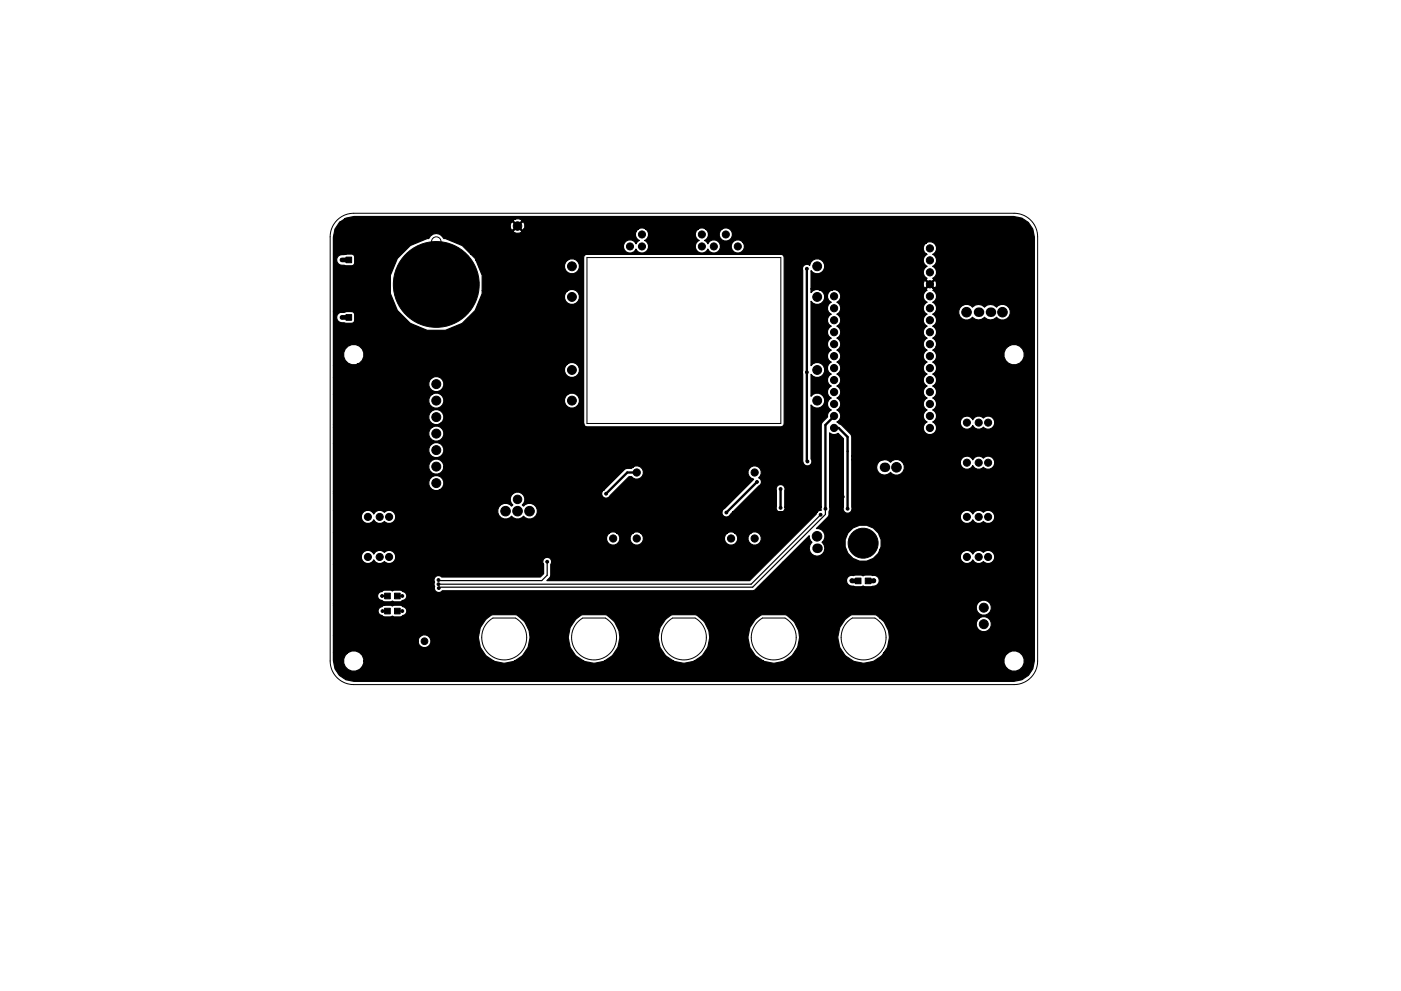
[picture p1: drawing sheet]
<svg xmlns="http://www.w3.org/2000/svg" width="297mm" height="210mm" viewBox="0 0 297 210" stroke-linecap="round" stroke-linejoin="round" font-family="sans-serif">
<g fill="none" stroke="#000" stroke-width=".21">
<path d="M71.5 46.7a5 5 0 0 1 3.5-1.5h140a5 5 0 0 1 5 5v90a5 5 0 0 1-5 5h-140a5 5 0 0 1-5-5v-90a5 5 0 0 1 1.5-3.5zM124.5 54.6h41.1v35.2h-41.1zM103.5 131.9l1-.8h4.8a4.8 4.8 0 0 1 1.5 6.9 4.8 4.8 0 0 1-7 .9 4.8 4.8 0 0 1-.3-7zM122.6 131.9l1-.8h4.7a4.8 4.8 0 0 1 1.6 6.9 4.8 4.8 0 0 1-7 .9 4.8 4.8 0 0 1-.3-7zM141.6 131.9l1-.8h4.8a4.8 4.8 0 0 1 1.5 6.9 4.8 4.8 0 0 1-7 .9 4.8 4.8 0 0 1-.3-7zM160.7 131.9l1-.8h4.7a4.8 4.8 0 0 1 1.6 6.9 4.8 4.8 0 0 1-7 .9 4.8 4.8 0 0 1-.3-7zM179.7 131.9l1-.8h4.8a4.8 4.8 0 0 1 1.5 6.9 4.8 4.8 0 0 1-7 .9 4.8 4.8 0 0 1-.3-7z"/>
<circle cx="92.5" cy="51.2" r="1"/>
</g>
<g fill="#000" stroke="#000" stroke-width=".21">
<path d="M73.4 54.5h1.2v1.2h-1.2zM75.4 54.5h1.2v1.2h-1.2zM73.4 66.7h1.2v1.2h-1.2zM75.4 66.7h1.2v1.2h-1.2zM125.8 105.8h2.3v2.9h-2.3zM136.9 105.8h2.3v2.9h-2.3zM150.8 105.8h2.2v2.9h-2.2zM161.9 105.8h2.4v2.9h-2.4zM81.6 125.8h1.2v1.2h-1.2zM81.6 129h1.2v1.2h-1.2zM83.6 125.8h1.2v1.2h-1.2zM83.6 129h1.2v1.2h-1.2z"/>
<path d="M181.4 122.6h1.2v1.2h-1.2zM183.4 122.6h1.2v1.2h-1.2z"/>
<circle cx="72.5" cy="55.1" r=".3"/>
<circle cx="109.7" cy="48" r=".9"/>
<circle cx="116.7" cy="56.5" r=".94"/>
<circle cx="121.3" cy="56.5" r=".94"/>
<circle cx="133.6" cy="49.7" r=".75"/>
<circle cx="133.6" cy="52.3" r=".75"/>
<circle cx="136.1" cy="52.3" r=".75"/>
<circle cx="136.1" cy="49.7" r=".75"/>
<circle cx="138.6" cy="49.7" r=".75"/>
<circle cx="138.6" cy="52.3" r=".75"/>
<circle cx="141.2" cy="49.7" r=".75"/>
<circle cx="141.2" cy="52.3" r=".75"/>
<circle cx="143.7" cy="52.3" r=".75"/>
<circle cx="143.7" cy="49.7" r=".75"/>
<circle cx="146.3" cy="52.3" r=".75"/>
<circle cx="146.3" cy="49.7" r=".75"/>
<circle cx="148.8" cy="52.3" r=".75"/>
<circle cx="148.8" cy="49.7" r=".75"/>
<circle cx="151.3" cy="52.3" r=".75"/>
<circle cx="151.3" cy="49.7" r=".75"/>
<circle cx="153.9" cy="52.3" r=".75"/>
<circle cx="153.9" cy="49.7" r=".75"/>
<circle cx="156.4" cy="49.7" r=".75"/>
<circle cx="156.4" cy="52.3" r=".75"/>
<circle cx="168.7" cy="56.5" r=".94"/>
<circle cx="171.1" cy="57" r=".3"/>
<circle cx="173.3" cy="56.5" r=".94"/>
<circle cx="197.2" cy="55.2" r=".76"/>
<circle cx="197.2" cy="52.7" r=".76"/>
<circle cx="197.2" cy="57.8" r=".76"/>
<circle cx="72.5" cy="67.3" r=".3"/>
<circle cx="92.5" cy="60.3" r="9.1"/>
<circle cx="116.7" cy="78.5" r=".94"/>
<circle cx="116.7" cy="63" r=".94"/>
<circle cx="121.3" cy="78.5" r=".94"/>
<circle cx="121.3" cy="63" r=".94"/>
<circle cx="168.7" cy="78.5" r=".94"/>
<circle cx="168.7" cy="63" r=".94"/>
<circle cx="171.1" cy="79" r=".3"/>
<circle cx="173.3" cy="78.5" r=".94"/>
<circle cx="173.3" cy="63" r=".94"/>
<circle cx="176.8" cy="65.4" r=".76"/>
<circle cx="176.8" cy="73" r=".76"/>
<circle cx="176.8" cy="78.1" r=".76"/>
<circle cx="176.8" cy="75.6" r=".76"/>
<circle cx="176.8" cy="62.9" r=".76"/>
<circle cx="176.8" cy="70.5" r=".76"/>
<circle cx="176.8" cy="67.9" r=".76"/>
<circle cx="197.2" cy="70.5" r=".76"/>
<circle cx="197.2" cy="67.9" r=".76"/>
<circle cx="197.2" cy="75.6" r=".76"/>
<circle cx="197.2" cy="65.4" r=".76"/>
<circle cx="197.2" cy="60.3" r=".76"/>
<circle cx="197.2" cy="62.9" r=".76"/>
<circle cx="197.2" cy="73" r=".76"/>
<circle cx="197.2" cy="78.1" r=".76"/>
<circle cx="204.9" cy="66.2" r="1.02"/>
<circle cx="212.5" cy="66.2" r="1.02"/>
<circle cx="92.5" cy="95.5" r=".95"/>
<circle cx="92.5" cy="88.5" r=".95"/>
<circle cx="92.5" cy="81.5" r=".95"/>
<circle cx="92.5" cy="85" r=".95"/>
<circle cx="92.5" cy="92" r=".95"/>
<circle cx="92.5" cy="99" r=".95"/>
<circle cx="116.7" cy="85" r=".94"/>
<circle cx="121.3" cy="85" r=".94"/>
<circle cx="168.7" cy="85" r=".94"/>
<circle cx="171.2" cy="97.9" r=".3"/>
<circle cx="173.3" cy="85" r=".94"/>
<circle cx="176.8" cy="80.6" r=".76"/>
<circle cx="176.8" cy="85.7" r=".76"/>
<circle cx="176.8" cy="90.8" r=".76"/>
<circle cx="176.8" cy="88.3" r=".76"/>
<circle cx="176.8" cy="83.2" r=".76"/>
<circle cx="190.1" cy="99.1" r="1.02"/>
<circle cx="197.2" cy="85.7" r=".76"/>
<circle cx="197.2" cy="83.2" r=".76"/>
<circle cx="197.2" cy="88.3" r=".76"/>
<circle cx="197.2" cy="90.8" r=".76"/>
<circle cx="197.2" cy="80.6" r=".76"/>
<circle cx="201.9" cy="98.6" r="1.7"/>
<circle cx="201.9" cy="91.8" r="1.7"/>
<circle cx="205" cy="98.2" r=".75"/>
<circle cx="205" cy="89.7" r=".75"/>
<circle cx="207.5" cy="98.2" r=".75"/>
<circle cx="207.5" cy="89.7" r=".75"/>
<circle cx="209.5" cy="98.2" r=".75"/>
<circle cx="209.5" cy="89.7" r=".75"/>
<circle cx="212" cy="98.2" r=".75"/>
<circle cx="212" cy="89.7" r=".75"/>
<circle cx="215.1" cy="98.6" r="1.7"/>
<circle cx="215.1" cy="91.8" r="1.7"/>
<circle cx="74.9" cy="118.6" r="1.7"/>
<circle cx="74.9" cy="111.8" r="1.7"/>
<circle cx="78" cy="109.7" r=".75"/>
<circle cx="78" cy="118.2" r=".75"/>
<circle cx="80.5" cy="109.7" r=".75"/>
<circle cx="80.5" cy="118.2" r=".75"/>
<circle cx="82.5" cy="109.7" r=".75"/>
<circle cx="82.5" cy="118.2" r=".75"/>
<circle cx="85" cy="109.7" r=".75"/>
<circle cx="85" cy="118.2" r=".75"/>
<circle cx="88.1" cy="111.8" r="1.7"/>
<circle cx="88.1" cy="118.6" r="1.7"/>
<circle cx="92.5" cy="102.5" r=".95"/>
<circle cx="92.5" cy="106" r=".95"/>
<circle cx="107.2" cy="108.5" r="1.02"/>
<circle cx="109.7" cy="108.5" r="1.02"/>
<circle cx="109.7" cy="106" r=".9"/>
<circle cx="111" cy="113.9" r=".3"/>
<circle cx="112.3" cy="108.5" r="1.02"/>
<circle cx="116" cy="119.2" r=".3"/>
<circle cx="118.2" cy="119.2" r=".3"/>
<circle cx="127.9" cy="112.1" r=".3"/>
<circle cx="128.5" cy="104.7" r=".3"/>
<circle cx="130" cy="114.2" r=".76"/>
<circle cx="130" cy="100.2" r=".76"/>
<circle cx="132.5" cy="114.2" r=".76"/>
<circle cx="135" cy="114.2" r=".76"/>
<circle cx="135" cy="100.2" r=".76"/>
<circle cx="154" cy="108.7" r=".3"/>
<circle cx="155" cy="114.2" r=".76"/>
<circle cx="155" cy="100.2" r=".76"/>
<circle cx="157.5" cy="114.2" r=".76"/>
<circle cx="160" cy="114.2" r=".76"/>
<circle cx="160" cy="100.2" r=".76"/>
<circle cx="160.5" cy="102.2" r=".3"/>
<circle cx="165.5" cy="107.7" r=".3"/>
<circle cx="165.5" cy="103.7" r=".3"/>
<circle cx="166" cy="111.7" r=".3"/>
<circle cx="173.2" cy="113.8" r="1.02"/>
<circle cx="174" cy="109.2" r=".3"/>
<circle cx="175" cy="107.9" r=".3"/>
<circle cx="178.7" cy="105.4" r=".3"/>
<circle cx="179.7" cy="107.9" r=".3"/>
<circle cx="183" cy="115.2" r="3.2"/>
<circle cx="201.9" cy="118.6" r="1.7"/>
<circle cx="201.9" cy="111.8" r="1.7"/>
<circle cx="205" cy="109.7" r=".75"/>
<circle cx="205" cy="118.2" r=".75"/>
<circle cx="207.5" cy="109.7" r=".75"/>
<circle cx="207.5" cy="118.2" r=".75"/>
<circle cx="209.5" cy="109.7" r=".75"/>
<circle cx="209.5" cy="118.2" r=".75"/>
<circle cx="212" cy="109.7" r=".75"/>
<circle cx="212" cy="118.2" r=".75"/>
<circle cx="215.1" cy="111.8" r="1.7"/>
<circle cx="215.1" cy="118.6" r="1.7"/>
<circle cx="81" cy="126.4" r=".3"/>
<circle cx="81.1" cy="129.6" r=".3"/>
<circle cx="85.3" cy="126.4" r=".3"/>
<circle cx="85.3" cy="129.6" r=".3"/>
<circle cx="87.9" cy="123.8" r=".3"/>
<circle cx="88" cy="136" r=".71"/>
<circle cx="89.9" cy="123.1" r=".3"/>
<circle cx="90" cy="136" r=".71"/>
<circle cx="93" cy="123.9" r=".3"/>
<circle cx="93" cy="123.1" r=".3"/>
<circle cx="93" cy="124.8" r=".3"/>
<circle cx="93.7" cy="135.6" r=".3"/>
<circle cx="180.6" cy="123.2" r=".3"/>
<circle cx="185.3" cy="123.2" r=".3"/>
<circle cx="208.6" cy="132.4" r=".95"/>
<circle cx="208.6" cy="128.9" r=".95"/>
<circle cx="208.6" cy="125.4" r=".95"/>
</g>
<g fill="#000">
<circle cx="207.5" cy="66.2" r="1.02"/>
<circle cx="210" cy="66.2" r="1.02"/>
<circle cx="187.5" cy="99.1" r="1.02"/>
<circle cx="173.2" cy="116.3" r="1.02"/>
</g>
<path d="M116 119.2v2.8l-1.1 1.2h-21.8l-.1-.1M174 109.2l-14.7 14.7h-66.3M175 107.9v1.3l-15.4 15.4h-66.4l-.2 .2M84.2 126.4h1.1M84.2 129.6h1.1" fill="none" stroke="#000" stroke-width=".25"/>
<path d="M171.1 57v40.8l.1 .1M176.8 90.8h1l1.9 1.9v15.2M176.8 88.3l-1.8 1.9v17.7M135 100.2h-2l-4.5 4.5M160.5 102.2l-6.5 6.5M165.5 103.7v4M81 126.4h1.2M81.1 129.6h1.1" fill="none" stroke="#000" stroke-width=".5"/>
<path d="M72.5 55.1h1.5M72.5 67.3h1.5M180.6 123.2h1.4M185.3 123.2h-1.3" fill="none" stroke="#000" stroke-width="1"/>
<path d="M72 47.2l36.4-.1a1.16 1.16 0 0 0 .2 1.8l.9-.9-.9-.9h-36.5l1-.7h36.3l-.5 .2-.1 .3 .9 .9 .9-.9-.1-.3-.5-.2h-36.9l2-.5h139.8l1.7 .4 1.4 .9 1 1.4 .3 1.7v89.9a4.3 4.3 0 0 1-4.4 4.4h-139.8l-1.7-.4-1.4-.9-1-1.4-.3-1.7v-1.8h3.1l-.6 .6a2.18 2.18 0 0 0 .6 3.1 2.18 2.18 0 0 0 3-.6h136.4l.6 .6a2.18 2.18 0 0 0 3.4-1.8 2.18 2.18 0 0 0-3.4-1.9h-26.4l.8-1.2a5.6 5.6 0 0 0 .2-3.3l-.9-1.9-1-.9h21.2a1.62 1.62 0 0 0 0 2.7 1.62 1.62 0 0 0 2.5-1.1 1.62 1.62 0 0 0-1.9-1.9l-.6 .3h-21.2l-.5-.5-.5-.2-5.1 .1a5.4 5.4 0 0 0-1.4 8.4 5.4 5.4 0 0 0 8.4-.5h26.4h-26.4h26.4l-.6 .6-.3 .8v.9l.3 .8h-136.4l.3-.8v-.5l27.8 .1a5.5 5.5 0 0 0 4.2-.1l14.9 .1a5.5 5.5 0 0 0 4.2-.1l14.8 .1a5.5 5.5 0 0 0 4.2-.1l14.9 .1a5.5 5.5 0 0 0 6.9-2.7 5.5 5.5 0 0 0-2.3-7.1h-5.3a5.5 5.5 0 0 0-2.8 5 5.5 5.5 0 0 0 3.2 4.7h-14.6l1.8-1.2 1.1-1.8a5.6 5.6 0 0 0 .2-3.3l-.1-.2a5.5 5.5 0 0 0-2.5-3.2h-5.4a5.5 5.5 0 0 0-2.8 5 5.5 5.5 0 0 0 3.3 4.7h-14.6l1.7-1.2 1.1-1.8a5.6 5.6 0 0 0 .3-3.3l-.1-.2a5.5 5.5 0 0 0-2.6-3.2h-5.3a5.5 5.5 0 0 0-2.8 5 5.5 5.5 0 0 0 3.2 4.7h-14.6l1.8-1.2 1.1-1.8a5.6 5.6 0 0 0 .2-3.3l-.1-.2a5.5 5.5 0 0 0-2.5-3.2h-5.4a5.5 5.5 0 0 0-2.8 5 5.5 5.5 0 0 0 3.3 4.7h-27.6v-.4a2.18 2.18 0 0 0-3.3-1.4h-3.1v-3.5h18.5l-.3 .4a1.37 1.37 0 0 0 .8 2.1 1.37 1.37 0 0 0 1.6-1.6 1.37 1.37 0 0 0-2.1-.9h-18.5v-6.5h10.9l-.6 .3a.94 .94 0 0 0-.9 .9 .94 .94 0 0 0 .9 1l.3 .2a2.32 2.32 0 0 0 1.9-.1 2.31 2.31 0 0 0 1.9 .1l.3-.2a.94 .94 0 0 0 .9-1 .94 .94 0 0 0-.9-.9l-.3-.2a2.32 2.32 0 0 0-1.9 .1l-.4-.2h-12.1v-.4h136.5a1.62 1.62 0 0 0 1.1 2.5 1.62 1.62 0 0 0 1.9-1.9 1.62 1.62 0 0 0-2.5-1h-122.5l.3-.2a.94 .94 0 0 0 .8-1 .94 .94 0 0 0-.9-.9l-.3-.2a2.32 2.32 0 0 0-1.9 .1 2.31 2.31 0 0 0-1.9-.2l-.3 .3a.94 .94 0 0 0-1 .9 .94 .94 0 0 0 1 1l.3 .2a2.32 2.32 0 0 0 1.9-.1 2.31 2.31 0 0 0 1.9 .1h122.6h-122.5h122.5l-.5 .4h-136.5v-8.3h44.6v2l-.7 .7h-20.9a.94 .94 0 0 0-1.3-.1 .94 .94 0 0 0-.3 1.2v1.1a.95 .95 0 0 0 .5 1 .95 .95 0 0 0 1.2-.3h65.8l.5-.2 .7-.7 21.8 .1 .4-.2 .4 .2h1.2l.4-.1a1.2 1.2 0 0 0 1.4-1.2 1.2 1.2 0 0 0-1.5-1.1 2.32 2.32 0 0 0-1.9 .1 2.31 2.31 0 0 0-1.9-.2l-.2 .1a1.18 1.18 0 0 0-1.4 1.2 1.18 1.18 0 0 0 1.5 1.1h.1h-20.3l5.1-5.1h38.3a1.38 1.38 0 0 0 2.1-.5 1.35 1.35 0 0 0 2.2 .3 1.4 1.4 0 0 0 2 .1 1.4 1.4 0 0 0 0-2 1.4 1.4 0 0 0-2 0 1.35 1.35 0 0 0-2.2 .4 1.34 1.34 0 0 0-1.6-.8h-18.2l.3-.8a3.9 3.9 0 0 0-4.6-4.6 3.9 3.9 0 0 0-2.4 6 3.9 3.9 0 0 0 6.4 0l.3-.6h18.2a1.41 1.41 0 0 0-1.1 1.1 1.41 1.41 0 0 0 .6 1.4h-38.3l5.7-5.6v.4l.2 .6 .4 .4h-.1a1.67 1.67 0 0 0-.1 2.4 1.67 1.67 0 0 0 2.5 0 1.67 1.67 0 0 0-.2-2.4 1.65 1.65 0 0 0 .5-2 1.65 1.65 0 0 0-1.7-1l2.4-2.4 .4-1.6v-16.3l.1 .2a1.38 1.38 0 0 0 1.7-.1l1.1 1.2v14.5a.94 .94 0 0 0 .6 1.2 .94 .94 0 0 0 1.2-.5h24.1l-.5 .2a1.4 1.4 0 0 0-.1 2.2 1.4 1.4 0 0 0 2.2-.4 1.35 1.35 0 0 0 2.2 .3 1.4 1.4 0 0 0 2 .1 1.4 1.4 0 0 0 0-2 1.4 1.4 0 0 0-2 0 1.35 1.35 0 0 0-2.2 .4 1.34 1.34 0 0 0-1.6-.8h-24.1v-10.8h6.9a1.66 1.66 0 0 0-1.5 2.4 1.66 1.66 0 0 0 2.8 .3 1.67 1.67 0 0 0 2.4 .2 1.67 1.67 0 0 0 0-2.5 1.67 1.67 0 0 0-2.4 .2 1.57 1.57 0 0 0-1.3-.6h-6.9v-.7h24.1l-.5 .2a1.4 1.4 0 0 0-.1 2.2 1.4 1.4 0 0 0 2.2-.4 1.35 1.35 0 0 0 2.2 .3 1.4 1.4 0 0 0 2 .1 1.4 1.4 0 0 0 0-2 1.4 1.4 0 0 0-2 0 1.35 1.35 0 0 0-2.2 .4 1.34 1.34 0 0 0-1.6-.8h-24.1l-.1-4.4-2.1-2.2-1-.7 .2-.1a1.4 1.4 0 0 0-.2-2.4 1.38 1.38 0 0 0 .9-1.3 1.38 1.38 0 0 0-.9-1.3 1.38 1.38 0 0 0 .9-1.2 1.38 1.38 0 0 0-.9-1.3 1.38 1.38 0 0 0 .9-1.3 1.38 1.38 0 0 0-.9-1.2 1.38 1.38 0 0 0 .9-1.3 1.38 1.38 0 0 0-.9-1.3 1.38 1.38 0 0 0 .9-1.2 1.38 1.38 0 0 0-.9-1.3 1.38 1.38 0 0 0 .9-1.3 1.38 1.38 0 0 0-.9-1.3 1.38 1.38 0 0 0 .9-1.2 1.38 1.38 0 0 0-.9-1.3 1.38 1.38 0 0 0 .9-1.3 1.38 1.38 0 0 0-.9-1.2 1.38 1.38 0 0 0 .9-1.3 1.38 1.38 0 0 0-.9-1.3 1.41 1.41 0 0 0 .8-1.7 1.41 1.41 0 0 0-1.6-.9l-3.7-.1-.5 .3-.4 .4v-.8h24.4l.2 .3-.2 .1a1.4 1.4 0 0 0 .2 2.4 1.38 1.38 0 0 0-.9 1.3 1.38 1.38 0 0 0 .9 1.3 1.38 1.38 0 0 0-.9 1.2 1.38 1.38 0 0 0 .9 1.3 1.38 1.38 0 0 0-.9 1.3 1.38 1.38 0 0 0 .9 1.2 1.38 1.38 0 0 0-.9 1.3 1.38 1.38 0 0 0 .9 1.3 1.38 1.38 0 0 0-.9 1.3 1.38 1.38 0 0 0 .9 1.2 1.38 1.38 0 0 0-.9 1.3 1.38 1.38 0 0 0 .9 1.3 1.38 1.38 0 0 0-.9 1.2 1.38 1.38 0 0 0 .9 1.3 1.38 1.38 0 0 0-.9 1.3 1.38 1.38 0 0 0 .9 1.2 1.38 1.38 0 0 0-.9 1.3 1.38 1.38 0 0 0 .9 1.3 1.38 1.38 0 0 0-.9 1.3 1.38 1.38 0 0 0 .9 1.2 1.41 1.41 0 0 0-.5 2.2 1.41 1.41 0 0 0 2.2 0 1.41 1.41 0 0 0-.6-2.2 1.27 1.27 0 0 0 .9-1.2h6.1l-.5 .2a1.4 1.4 0 0 0-.1 2.2 1.4 1.4 0 0 0 2.2-.4 1.35 1.35 0 0 0 2.2 .3 1.4 1.4 0 0 0 2 .1 1.4 1.4 0 0 0 0-2 1.4 1.4 0 0 0-2 0 1.35 1.35 0 0 0-2.2 .4 1.34 1.34 0 0 0-1.6-.8h-6.1l-.3-.8-.6-.5 .3-.1a1.4 1.4 0 0 0-.3-2.5 1.38 1.38 0 0 0 .9-1.2 1.38 1.38 0 0 0-.9-1.3 1.38 1.38 0 0 0 .9-1.3 1.38 1.38 0 0 0-.9-1.2 1.38 1.38 0 0 0 .9-1.3 1.38 1.38 0 0 0-.9-1.3 1.38 1.38 0 0 0 .9-1.2 1.38 1.38 0 0 0-.9-1.3l.6-.5 .2-.4h15.3a2.18 2.18 0 0 0 0 3.7 2.18 2.18 0 0 0 3.3-1.4 2.18 2.18 0 0 0-2.5-2.6l-.8 .3h-15.3a1.33 1.33 0 0 0-.8-1.7 1.38 1.38 0 0 0 .9-1.2 1.38 1.38 0 0 0-.9-1.3 1.38 1.38 0 0 0 .9-1.3 1.38 1.38 0 0 0-.9-1.2 1.38 1.38 0 0 0 .6-2.1h6.3l-.6 .2a1.67 1.67 0 0 0-.3 2.6 1.67 1.67 0 0 0 2.5-.1 1.66 1.66 0 0 0 2.5 0 1.66 1.66 0 0 0 2.6 0 1.67 1.67 0 0 0 2.4 .2 1.67 1.67 0 0 0 0-2.5 1.67 1.67 0 0 0-2.4 .2 1.66 1.66 0 0 0-2.6 0 1.66 1.66 0 0 0-2.5 0l-.3-.4-.6-.2h-7l-.6-.5a1.38 1.38 0 0 0 .9-1.2 1.38 1.38 0 0 0-.8-1.3l.2-.3-.2-.2h.3a.93 .93 0 0 0 0-1.6l-.8 .8h-.3l-.8-.8-.3 .1a1.01 1.01 0 0 0 .3 1.5l.8-.8h.3h-.3h.3l.8 .8h-.3l-.6-.6-.8 .8h-24.4v-3.9a1.6 1.6 0 0 0 2.5 .1 1.6 1.6 0 0 0-.6-2.5 1.6 1.6 0 0 0-2.2 1.3 .93 .93 0 0 0-1.2-.1 .93 .93 0 0 0-.3 1.1v40.7a.96 .96 0 0 0 1.3 .8 .96 .96 0 0 0 .5-1.5v-11.4l.4 .4a1.6 1.6 0 0 0 2.2-.4 1.6 1.6 0 0 0-.4-2.2 1.6 1.6 0 0 0-2.2 .4v-4.7l.4 .4a1.6 1.6 0 0 0 2.2-.4 1.6 1.6 0 0 0-.4-2.2 1.6 1.6 0 0 0-2.2 .4v-13.7l.4 .4a1.6 1.6 0 0 0 2.3-.6 1.6 1.6 0 0 0-1-2.2h2.9h-2.9h2.9l-.6 .2a1.4 1.4 0 0 0 .3 2.4 1.38 1.38 0 0 0-.9 1.3 1.38 1.38 0 0 0 .9 1.3 1.38 1.38 0 0 0-.9 1.2 1.38 1.38 0 0 0 .9 1.3 1.38 1.38 0 0 0-.9 1.3 1.38 1.38 0 0 0 .9 1.2 1.38 1.38 0 0 0-.9 1.3 1.38 1.38 0 0 0 .9 1.3 1.38 1.38 0 0 0-.9 1.3 1.38 1.38 0 0 0 .9 1.2 1.38 1.38 0 0 0-.9 1.3 1.38 1.38 0 0 0 .9 1.3 1.38 1.38 0 0 0-.9 1.2 1.38 1.38 0 0 0 .9 1.3 1.38 1.38 0 0 0-.9 1.3 1.38 1.38 0 0 0 .9 1.2 1.38 1.38 0 0 0-.9 1.3 1.38 1.38 0 0 0 .9 1.3 1.33 1.33 0 0 0-.9 1.5l-1 1-.3 .7v17.4h-7.7v-3.7a.95 .95 0 0 0-1-1.1 .95 .95 0 0 0-.8 1.3v3.5a.95 .95 0 0 0 .9 1.1 .95 .95 0 0 0 .9-1.1h7.7h-7.7h7.7v.7l-.6 .1-.3 .3h-17.9l5.7-5.7a.94 .94 0 0 0 .4-.8 .94 .94 0 0 0-.6-.8 1.42 1.42 0 0 0 .1-2.3 1.42 1.42 0 0 0-2.2 .6 1.42 1.42 0 0 0 1.1 1.9l-6.3 6.4a.95 .95 0 0 0-.1 1.5 .95 .95 0 0 0 1.4-.3l.5-.5h17.9h-17.9h17.9l-.1 .4-14.2 14.1h-43l.8-.9 .1-2.6a.95 .95 0 0 0 0-1 .95 .95 0 0 0-1-.5h-31.9v-.3a1.39 1.39 0 0 0-1-1.1 1.39 1.39 0 0 0-1.4 .4 1.35 1.35 0 0 0-2.2 .4 1.4 1.4 0 0 0-2.2-.5 1.4 1.4 0 0 0 0 2.2 1.4 1.4 0 0 0 2.2-.5 1.35 1.35 0 0 0 2.2 .3 1.37 1.37 0 0 0 1.5 .4 1.37 1.37 0 0 0 .9-1.3h31.9h-31.9h31.9l-.3 .2a.95 .95 0 0 0-.3 1.3h-44.5v-6.6h58.5l-.4 .4a1.42 1.42 0 0 0 .4 1.9 1.42 1.42 0 0 0 2-.4 1.42 1.42 0 0 0-.4-1.9h3.4h-3.4h3.4l-.4 .4a1.42 1.42 0 0 0 .4 1.9 1.42 1.42 0 0 0 2-.4 1.42 1.42 0 0 0-.4-1.9h18.4h-18.4h18.4l-.4 .4a1.42 1.42 0 0 0 .4 1.9 1.42 1.42 0 0 0 2-.4 1.42 1.42 0 0 0-.4-1.9h3.4h-3.4h3.4l-.4 .4a1.42 1.42 0 0 0 .9 2.1 1.42 1.42 0 0 0 1.7-1.6 1.42 1.42 0 0 0-2.2-.9h-3.4l-.5-.2h-.6l-.5 .2h-18.4l-.5-.2h-.6l-.5 .2h-3.4l-.5-.2h-.6l-.5 .2h-58.5v-4.8h7l-.5 .2a1.4 1.4 0 0 0-.1 2.2 1.4 1.4 0 0 0 2.2-.4 1.35 1.35 0 0 0 2.2 .3 1.4 1.4 0 0 0 2 .1 1.4 1.4 0 0 0 0-2 1.4 1.4 0 0 0-2 0 1.35 1.35 0 0 0-2.2 .4 1.34 1.34 0 0 0-1.6-.8h-7v-3.6h38.2l-.5 .4a1.51 1.51 0 0 0 .3 2l-.2 .3-.4-.3a1.68 1.68 0 0 0-2.3 .3 1.68 1.68 0 0 0 .3 2.4 1.68 1.68 0 0 0 2.4-.3 1.61 1.61 0 0 0 2.5 0 1.67 1.67 0 0 0 2.4 .2 1.67 1.67 0 0 0 0-2.5 1.67 1.67 0 0 0-2.4 .2l-.3-.3 .3-.3a1.57 1.57 0 0 0-.2-1.9 1.57 1.57 0 0 0-1.9-.2h-38.2v-.5h57l-.1 .4a.94 .94 0 0 0 .6 1.1 .94 .94 0 0 0 1.1-.5l4.1-4.1h.5a1.42 1.42 0 0 0 2 .3 1.42 1.42 0 0 0 .3-2 1.42 1.42 0 0 0-2-.3h-40.1v-.4a1.62 1.62 0 0 0-2.5-1 1.62 1.62 0 0 0 0 2.6 1.62 1.62 0 0 0 2.5-1v-.2h40.1h-40.1h40.1l-.3 .3h-.9l-.6 .2-4.3 4.3h-34.9l.2-.1a1.62 1.62 0 0 0 0-2.6 1.62 1.62 0 0 0-2.5 1 1.62 1.62 0 0 0 1.9 1.9l.4-.2h34.9h-34.9h34.9l-.4 .3h-57v-10h20.9l-.4 .4a1.62 1.62 0 0 0 1 2.5 1.62 1.62 0 0 0 1.9-1.9 1.62 1.62 0 0 0-2.5-1h-20.9v-3.5h20.9l-.4 .4a1.62 1.62 0 0 0 1 2.5 1.62 1.62 0 0 0 1.9-1.9 1.62 1.62 0 0 0-2.5-1h-20.9v-.6h53.1l.7 .5 41.3-.1 .4-.4 .1-.3v-35.2a.71 .71 0 0 0-.7-.7h-65.8l96.8 .1-.2 .1a1.4 1.4 0 0 0 .2 2.4 1.38 1.38 0 0 0-.9 1.3 1.38 1.38 0 0 0 .9 1.2l-.2 .3 .8 .8 .8-.8-.2-.3a1.38 1.38 0 0 0 .8-1.2 1.38 1.38 0 0 0-.9-1.3 1.38 1.38 0 0 0 .9-1.3 1.38 1.38 0 0 0-.9-1.2 1.41 1.41 0 0 0 .7-2 1.41 1.41 0 0 0-2-.5h-38.8a1.41 1.41 0 0 0-2.3 0 1.41 1.41 0 0 0 .9 2.2 1.41 1.41 0 0 0 1.6-1.7l-.2-.5h38.8a1.42 1.42 0 0 0 0 2.4h-96.6l-1.8-1.8-3.6-1.5h-.3l-.4-.6h41l.2 .5 .7 .5-.8 .7a1.4 1.4 0 0 0-2.1-.5 1.4 1.4 0 0 0 0 2.2 1.4 1.4 0 0 0 2.1-.6 1.39 1.39 0 0 0 2.3 .5 1.39 1.39 0 0 0-.4-2.3 1.38 1.38 0 0 0 .2-2.4h11.1h-11.1h11.1l-.4 .4a1.38 1.38 0 0 0 .7 2 1.39 1.39 0 0 0-.5 2.3 1.39 1.39 0 0 0 2.3-.5 1.4 1.4 0 0 0 2.1 .6 1.4 1.4 0 0 0 0-2.2 1.4 1.4 0 0 0-2.1 .5l-.7-.7 .2-.1a1.41 1.41 0 0 0 0-2.3h3.5l-.4 .4a1.41 1.41 0 0 0 .9 2.1 1.41 1.41 0 0 0 1.7-1.6 1.41 1.41 0 0 0-2.2-.9h-3.5l-.5-.2h-.6l-.5 .2h-11.1l-.5-.2h-.6l-.5 .2h-24.2l.1-1-.1-.5h-.3l-.9 .9 .9 .9 .3-.3h24.2h-24.2h24.2l-.4 .4h-24.3l-.9-.9-.9 .9a1.07 1.07 0 0 0 1.8 0h24.3h-24.3h24.3l-.2 .5v.5h-41l-.5-.3a1.7 1.7 0 0 0-2.3 .9h-.3l-3.6 1.5-2.7 2.7-1.5 3.6v3.9l1.4 3.6 2.8 2.7 3.6 1.5h3.8l3.6-1.5 2.7-2.7 1.5-3.6v-.6h18.2a1.61 1.61 0 0 0 0 2.6 1.61 1.61 0 0 0 2.4-1 1.61 1.61 0 0 0-1.9-1.9l-.5 .3h-18.2v-3.3l-1.3-3.2h19.5l-.5 .4a1.61 1.61 0 0 0 1 2.5 1.61 1.61 0 0 0 1.9-1.9 1.61 1.61 0 0 0-2.4-1h-19.5l-1-1.3h24.6a.71 .71 0 0 0-.8 .7v35.2h-30.3a1.62 1.62 0 0 0 0-2.6 1.62 1.62 0 0 0-2.5 1 1.62 1.62 0 0 0 1.9 1.9l.6-.3h30.3h-30.3h30.3l.1 .3h-53.1v-6.4h20.9a1.62 1.62 0 0 0-.3 2.4 1.62 1.62 0 0 0 2.4 0 1.62 1.62 0 0 0-.3-2.4h27l-.5 .4a1.61 1.61 0 0 0 1 2.5 1.61 1.61 0 0 0 1.9-1.9 1.61 1.61 0 0 0-2.4-1h-27l-.6-.3h-.6l-.6 .3h-20.9v-3.5h20.9a1.62 1.62 0 0 0 0 2.6 1.62 1.62 0 0 0 2.5-1 1.62 1.62 0 0 0-1.9-1.9l-.6 .3h-20.9v-2.6h49.2a1.61 1.61 0 0 0 1 2.5 1.61 1.61 0 0 0 1.9-1.9 1.61 1.61 0 0 0-2.4-1h-44.4l.2-.1a2.18 2.18 0 0 0 0-3.7 2.18 2.18 0 0 0-3.3 1.4 2.18 2.18 0 0 0 2.5 2.6l.6-.2h44.4h-44.4h44.4l-.5 .4h-49.2v-11.5h2.7l-.4 .1a1.21 1.21 0 0 0-1.6 1.1 1.21 1.21 0 0 0 1.6 1.2l1.6 .1 .5-.4a2.32 2.32 0 0 0-.1-1.9l-.4-.2h-3.9v-12.2h2.7l-.4 .1a1.21 1.21 0 0 0-1.6 1.1 1.21 1.21 0 0 0 1.6 1.2l1.6 .1 .5-.4a2.32 2.32 0 0 0-.1-1.9l-.4-.2h-3.9v-3.6l.3-1.7z" fill="#000" stroke="#000" stroke-width=".25"/>
</svg>
